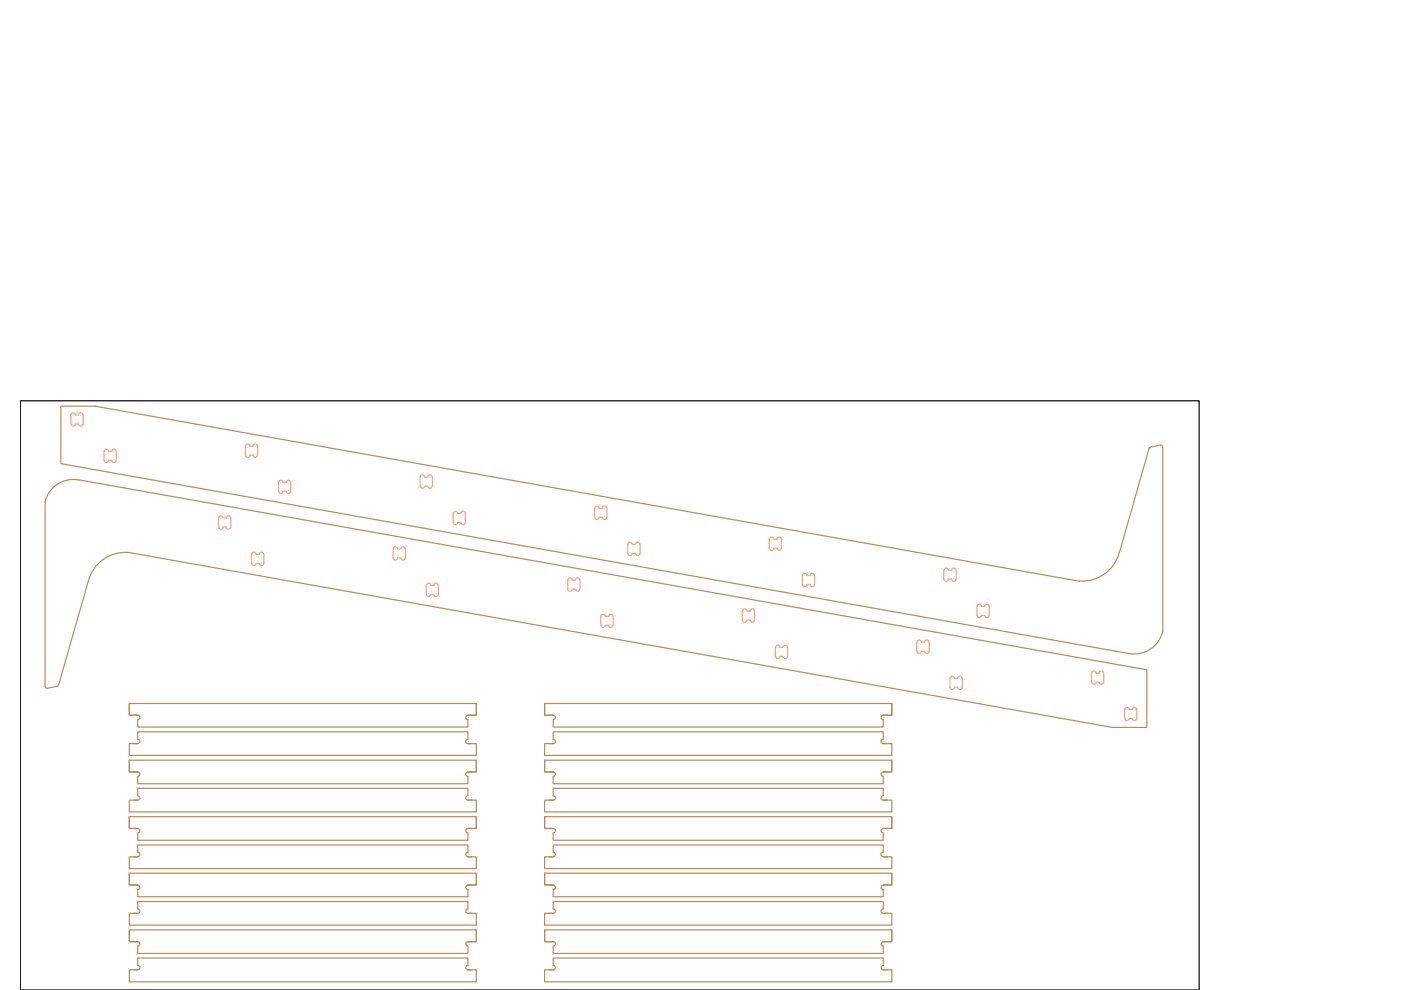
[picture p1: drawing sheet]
<svg xmlns="http://www.w3.org/2000/svg" width="297mm" height="210mm" viewBox="0 0 297 210" stroke-linecap="round" stroke-linejoin="round" font-family="sans-serif">
<!-- layer: Livello 1 -->
<g fill="none" stroke="#b88a5c" stroke-width=".25">
<path d="M244 94.8l2.1-.4h.2l.2 .4M244 94.8l-.4 .3-6.3 22.1M246.5 94.8v39.1a6.2 6.2 0 0 1-7.1 4.7l-226.5-40.3v-12.1l7.3-.1 208.7 37.1M16.7 101.8a6.1 6.1 0 0 0-7.2 4.6l.1 39.1 .2 .4h.2l2.1-.4 .3-.3M16.7 101.7l226.4 40.3v12.1l-7.2 .1-208.8-37.1M27.1 117.1a8.1 8.1 0 0 0-8.4 6.1l-6.3 22M237.3 117.1a8.1 8.1 0 0 1-8.4 6.1M28.3 151.7h.9M28.3 157.7h.9M29.2 151.7a.49 .49 0 0 1 .5 .4 .49 .49 0 0 1-.5 .5v1.5h70v-1.5a.49 .49 0 0 1-.5-.5 .49 .49 0 0 1 .5-.4M29.2 157.7h-1.8v2.5h73.6v-2.5h-1.8M29.2 156.7a.47 .47 0 0 1 .5 .5 .47 .47 0 0 1-.5 .5"/>
<path d="M29.2 156.7v-1.5h70v1.5M99.2 156.7a.47 .47 0 0 0-.5 .5 .47 .47 0 0 0 .5 .5M99.2 151.7h.9M99.2 157.7h.9M99.2 151.7h1.8v-2.5h-73.6v2.5h1.8M101 149.2v2.5h-1.8M116.4 151.7h.9M116.4 157.7h.9M117.3 156.7v-1.5h70v1.5M117.3 151.7a.49 .49 0 0 1 .5 .4 .49 .49 0 0 1-.5 .5v1.5h70v-1.5a.49 .49 0 0 1-.5-.5 .49 .49 0 0 1 .5-.4M117.3 157.7h-1.8v2.5h73.6v-2.5h-1.8M117.3 156.7a.47 .47 0 0 1 .5 .5 .47 .47 0 0 1-.5 .5"/>
<path d="M187.3 156.7a.47 .47 0 0 0-.5 .5 .47 .47 0 0 0 .5 .5M187.3 151.7h.9M187.3 157.7h.9M187.3 151.7h1.8v-2.5h-73.6v2.5h1.8M189.1 149.2v2.5h-1.8M28.3 175.7h.9M28.3 163.7h.9M28.3 169.6h.9M29.2 175.7a.49 .49 0 0 1 .5 .4 .49 .49 0 0 1-.5 .5v1.6h70v-1.6a.49 .49 0 0 1-.5-.5 .49 .49 0 0 1 .5-.4M29.2 163.7a.47 .47 0 0 1 .5 .4 .47 .47 0 0 1-.5 .5v1.6h70v-1.6a.47 .47 0 0 1-.5-.5 .47 .47 0 0 1 .5-.4M29.2 169.6a.47 .47 0 0 0 .5-.4 .47 .47 0 0 0-.5-.5v-1.6h70v1.6a.47 .47 0 0 0-.5 .5 .47 .47 0 0 0 .5 .4M29.2 169.6h-1.8v2.5h73.6v-2.5h-1.8"/>
<path d="M99.2 175.7h.9M99.2 163.7h.9M99.2 169.6h.9M99.2 175.7h1.8v-2.5h-73.6v2.5h1.8M99.2 163.7h1.8v-2.5h-73.6v2.5h1.8M101 173.2v2.5h-1.8M101 161.2v2.5h-1.8M116.4 175.7h.9M116.4 163.7h.9M116.4 169.6h.9M117.3 175.7a.49 .49 0 0 1 .5 .4 .49 .49 0 0 1-.5 .5v1.6h70v-1.6a.49 .49 0 0 1-.5-.5 .49 .49 0 0 1 .5-.4M117.3 163.7a.47 .47 0 0 1 .5 .4 .47 .47 0 0 1-.5 .5v1.6h70v-1.6a.47 .47 0 0 1-.5-.5 .47 .47 0 0 1 .5-.4"/>
<path d="M117.3 169.6a.47 .47 0 0 0 .5-.4 .47 .47 0 0 0-.5-.5v-1.6h70v1.6a.47 .47 0 0 0-.5 .5 .47 .47 0 0 0 .5 .4M117.3 169.6h-1.8v2.5h73.6v-2.5h-1.8M187.3 175.7h.9M187.3 163.7h.9M187.3 169.6h.9M187.3 175.7h1.8v-2.5h-73.6v2.5h1.8M187.3 163.7h1.8v-2.5h-73.6v2.5h1.8M189.1 173.2v2.5h-1.8M189.1 161.2v2.5h-1.8M28.3 199.7h.9M28.3 193.6h.9M28.3 181.7h.9"/>
<path d="M29.2 193.6h-1.8v2.5h73.6v-2.5h-1.8M29.2 181.6a.47 .47 0 0 0 .5-.4 .47 .47 0 0 0-.5-.5v-1.5h70v1.5a.47 .47 0 0 0-.5 .5 .47 .47 0 0 0 .5 .4M29.2 181.7h-1.8v2.5h73.6v-2.5h-1.8M29.2 199.7a.47 .47 0 0 1 .5 .4 .47 .47 0 0 1-.5 .5v1.6h70v-1.6a.47 .47 0 0 1-.5-.5 .47 .47 0 0 1 .5-.4M29.2 187.7a.47 .47 0 0 1 .5 .4 .47 .47 0 0 1-.5 .5v1.5h70v-1.5a.47 .47 0 0 1-.5-.5 .47 .47 0 0 1 .5-.4M29.2 193.6a.47 .47 0 0 0 .5-.4 .47 .47 0 0 0-.5-.5v-1.6h70v1.6a.47 .47 0 0 0-.5 .5 .47 .47 0 0 0 .5 .4M99.2 199.7h.9M99.2 187.6h.9M99.2 193.6h.9M99.2 181.7h.9M99.2 199.7h1.8v-2.5h-73.6v2.5h1.8M99.2 187.6h1.8v-2.5h-73.6v2.5h1.8h-.9"/>
<path d="M101 197.2v2.5h-1.8M101 185.1v2.5h-1.8M116.4 199.7h.9M116.4 193.6h.9M116.4 181.7h.9M117.3 199.7a.47 .47 0 0 1 .5 .4 .47 .47 0 0 1-.5 .5v1.6h70v-1.6a.47 .47 0 0 1-.5-.5 .47 .47 0 0 1 .5-.4M117.3 187.7a.47 .47 0 0 1 .5 .4 .47 .47 0 0 1-.5 .5v1.5h70v-1.5a.47 .47 0 0 1-.5-.5 .47 .47 0 0 1 .5-.4M117.3 193.6a.47 .47 0 0 0 .5-.4 .47 .47 0 0 0-.5-.5v-1.6h70v1.6a.47 .47 0 0 0-.5 .5 .47 .47 0 0 0 .5 .4M117.3 193.6h-1.8v2.5h73.6v-2.5h-1.8M117.3 181.6a.47 .47 0 0 0 .5-.4 .47 .47 0 0 0-.5-.5v-1.5h70v1.5a.47 .47 0 0 0-.5 .5 .47 .47 0 0 0 .5 .4M117.3 181.7h-1.8v2.5h73.6v-2.5h-1.8M187.3 199.7h.9"/>
<path d="M187.3 187.6h.9M187.3 193.6h.9M187.3 181.7h.9M187.3 199.7h1.8v-2.5h-73.6v2.5h1.8M187.3 187.6h1.8v-2.5h-73.6v2.5h1.8h-.9M189.1 197.2v2.5h-1.8M189.1 185.1v2.5h-1.8M28.3 205.6h.9M29.2 205.6h-1.8v2.6h73.6v-2.6h-1.8M29.2 205.6a.47 .47 0 0 0 .5-.4 .47 .47 0 0 0-.5-.5v-1.6h70v1.6a.47 .47 0 0 0-.5 .5 .47 .47 0 0 0 .5 .4M99.2 205.6h.9M116.4 205.6h.9"/>
<path d="M117.3 205.6a.47 .47 0 0 0 .5-.4 .47 .47 0 0 0-.5-.5v-1.6h70v1.6a.47 .47 0 0 0-.5 .5 .47 .47 0 0 0 .5 .4M117.3 205.6h-1.8v2.6h73.6v-2.6h-1.8M187.3 205.6h.9"/>
</g>
<path d="M4.3 85h249.9v124.9h-249.9z" fill="none" stroke="#000" stroke-width=".25"/>
<g fill="none" stroke="#ff9f7f" stroke-width=".25">
<path d="M15 88v1.9M15.1 88a.49 .49 0 0 1 .4-.5 .49 .49 0 0 1 .5 .5h.7a.47 .47 0 0 1 .4-.5 .47 .47 0 0 1 .5 .5M15.1 89.9a.49 .49 0 0 0 .4 .5 .49 .49 0 0 0 .5-.5h.7a.47 .47 0 0 0 .4 .5 .47 .47 0 0 0 .5-.5M17.6 88v1.9M22 95.7v1.9M22.1 97.6a.47 .47 0 0 0 .4 .5 .47 .47 0 0 0 .5-.5M22.1 95.7a.47 .47 0 0 1 .4-.5 .47 .47 0 0 1 .5 .5M23.1 95.7h.6M23.1 97.6h.6M23.7 95.7a.47 .47 0 0 1 .5-.5 .47 .47 0 0 1 .4 .5v1.9a.47 .47 0 0 1-.4 .5 .47 .47 0 0 1-.5-.5M52.1 94.6v1.9M52.1 94.6a.47 .47 0 0 1 .5-.5 .47 .47 0 0 1 .4 .5h.7a.47 .47 0 0 1 .4-.5 .47 .47 0 0 1 .5 .5"/>
<path d="M52.1 96.5a.47 .47 0 0 0 .5 .5 .47 .47 0 0 0 .4-.5h.7a.47 .47 0 0 0 .4 .5 .47 .47 0 0 0 .5-.5M54.6 94.6v1.9M46.3 109.8v1.9M46.4 111.7a.47 .47 0 0 0 .4 .5 .47 .47 0 0 0 .5-.5h.6a.47 .47 0 0 0 .5 .5 .47 .47 0 0 0 .5-.5M46.4 109.8a.47 .47 0 0 1 .4-.4 .47 .47 0 0 1 .5 .4h.6a.47 .47 0 0 1 .5-.4 .47 .47 0 0 1 .5 .4M48.9 109.8v1.9M53.3 117.5v1.9M53.4 119.4a.47 .47 0 0 0 .4 .5 .47 .47 0 0 0 .5-.5M53.4 117.5a.47 .47 0 0 1 .4-.4 .47 .47 0 0 1 .5 .4M54.3 119.4h.6M54.3 117.5h.6M55 119.4a.47 .47 0 0 0 .4 .5 .47 .47 0 0 0 .5-.5"/>
<path d="M55 117.5a.47 .47 0 0 1 .4-.4 .47 .47 0 0 1 .5 .4M56 117.5v1.9M59 102.3v1.9M59.1 104.2a.47 .47 0 0 0 .4 .4 .47 .47 0 0 0 .5-.4M59.1 102.3a.47 .47 0 0 1 .4-.5 .47 .47 0 0 1 .5 .5M60.1 102.3h.5M60.1 104.2h.5M60.7 102.3a.47 .47 0 0 1 .5-.5 .47 .47 0 0 1 .4 .5l.1 1.9a.49 .49 0 0 1-.5 .4 .49 .49 0 0 1-.5-.4M83.3 116.4v1.9M83.4 118.3a.47 .47 0 0 0 .4 .5 .47 .47 0 0 0 .5-.5h.6a.49 .49 0 0 0 .5 .5 .49 .49 0 0 0 .5-.5M83.4 116.4a.47 .47 0 0 1 .4-.5 .47 .47 0 0 1 .5 .5h.6a.49 .49 0 0 1 .5-.5 .49 .49 0 0 1 .5 .5M86 116.4v1.9"/>
<path d="M89.1 101.1v2M89.1 103.1a.47 .47 0 0 0 .5 .4 .47 .47 0 0 0 .4-.4h.7M89.1 101.1a.47 .47 0 0 1 .5-.4 .47 .47 0 0 1 .4 .4h.7M90.7 101.1a.47 .47 0 0 1 .5-.4 .47 .47 0 0 1 .4 .4M90.7 103.1a.47 .47 0 0 0 .5 .4 .47 .47 0 0 0 .4-.4M91.7 101.1v2M96.1 108.9v1.9M96.1 110.8a.47 .47 0 0 0 .5 .4 .47 .47 0 0 0 .5-.4M96.1 108.9a.47 .47 0 0 1 .5-.5 .47 .47 0 0 1 .5 .5M97.1 108.9h.6M97.1 110.8h.6M97.7 108.9a.47 .47 0 0 1 .5-.5 .47 .47 0 0 1 .5 .5v1.9a.47 .47 0 0 1-.5 .4 .47 .47 0 0 1-.5-.4"/>
<path d="M128.6 107.8a.47 .47 0 0 0-.4-.5 .47 .47 0 0 0-.5 .5h-.6a.49 .49 0 0 0-.5-.5 .49 .49 0 0 0-.5 .5v1.9a.47 .47 0 0 0 .5 .4 .47 .47 0 0 0 .4-.4h.7a.49 .49 0 0 0 .5 .4 .49 .49 0 0 0 .4-.4M128.7 107.8v1.9M133.1 115.4v1.9M133.1 117.3a.47 .47 0 0 0 .5 .5 .47 .47 0 0 0 .5-.5M133.1 115.4a.47 .47 0 0 1 .5-.5 .47 .47 0 0 1 .5 .5M134.1 115.4h.6M134.1 117.3h.6M134.7 117.3a.47 .47 0 0 0 .5 .5 .47 .47 0 0 0 .5-.5M134.7 115.4a.47 .47 0 0 1 .5-.5 .47 .47 0 0 1 .5 .5M135.7 115.4v1.9M163.1 114.3v1.9M163.1 114.3a.47 .47 0 0 1 .5-.5 .47 .47 0 0 1 .5 .5"/>
<path d="M163.1 116.2a.47 .47 0 0 0 .5 .5 .47 .47 0 0 0 .5-.5M164.1 114.3h.6M164.1 116.2h.6M164.7 114.3a.47 .47 0 0 1 .5-.5 .47 .47 0 0 1 .5 .5v1.9a.47 .47 0 0 1-.5 .5 .47 .47 0 0 1-.5-.5M90.4 124.1v1.9M90.4 126a.47 .47 0 0 0 .5 .5 .47 .47 0 0 0 .4-.5h.7a.47 .47 0 0 0 .4 .5 .47 .47 0 0 0 .5-.5M90.4 124.1a.47 .47 0 0 1 .5-.5 .47 .47 0 0 1 .4 .5h.7a.47 .47 0 0 1 .4-.5 .47 .47 0 0 1 .5 .5M92.9 124.1v1.9M121.3 123a.47 .47 0 0 0-.5-.5 .47 .47 0 0 0-.4 .5v1.9a.47 .47 0 0 0 .4 .5 .47 .47 0 0 0 .5-.5M121.4 124.9h.6a.47 .47 0 0 0 .5 .5 .47 .47 0 0 0 .4-.5M121.4 123h.6a.47 .47 0 0 1 .5-.5 .47 .47 0 0 1 .4 .5M123 123v1.9"/>
<path d="M127.4 130.7v1.9M127.4 130.7a.47 .47 0 0 1 .5-.5 .47 .47 0 0 1 .4 .5M127.4 132.6a.47 .47 0 0 0 .5 .4 .47 .47 0 0 0 .4-.4M128.4 132.6h.6M128.4 130.7h.6M129 130.7a.49 .49 0 0 1 .5-.5 .49 .49 0 0 1 .5 .5l-.1 1.9a.47 .47 0 0 1-.4 .4 .47 .47 0 0 1-.5-.4M157.4 129.6v1.9M157.4 129.6a.49 .49 0 0 1 .5-.5 .49 .49 0 0 1 .5 .5h.6a.47 .47 0 0 1 .5-.5 .47 .47 0 0 1 .5 .5v1.9a.49 .49 0 0 1-.5 .4 .49 .49 0 0 1-.5-.4h-.6a.47 .47 0 0 1-.5 .4 .47 .47 0 0 1-.5-.4M164.4 137.3v1.9M164.5 137.3a.47 .47 0 0 1 .4-.5 .47 .47 0 0 1 .5 .5h.6M164.5 139.2a.47 .47 0 0 0 .4 .4 .47 .47 0 0 0 .5-.4h.6M166 137.3a.49 .49 0 0 1 .5-.5 .49 .49 0 0 1 .5 .5l-.1 1.9a.47 .47 0 0 1-.4 .4 .47 .47 0 0 1-.5-.4"/>
<path d="M170.2 121.8a.47 .47 0 0 1 .6-.2 .47 .47 0 0 1 .3 .4h.6a.47 .47 0 0 1 .5-.4 .47 .47 0 0 1 .5 .4v1.9a.47 .47 0 0 1-.5 .5 .47 .47 0 0 1-.5-.5h-.6a.49 .49 0 0 1-.5 .5 .49 .49 0 0 1-.5-.5zM194.4 136.2v1.9M194.4 136.2a.47 .47 0 0 1 .5-.5 .47 .47 0 0 1 .5 .5h.6a.49 .49 0 0 1 .5-.5 .49 .49 0 0 1 .5 .5M194.4 138.1a.47 .47 0 0 0 .5 .4 .47 .47 0 0 0 .5-.4h.6a.49 .49 0 0 0 .5 .4 .49 .49 0 0 0 .5-.4M197 136.2v1.9M200.1 120.9v1.9M200.1 120.9a.47 .47 0 0 1 .5-.4 .47 .47 0 0 1 .5 .4M200.1 122.8a.47 .47 0 0 0 .5 .4 .47 .47 0 0 0 .5-.4M201.1 120.9h.6M201.1 122.8h.6M201.7 120.9a.47 .47 0 0 1 .5-.4 .47 .47 0 0 1 .5 .4M201.7 122.8a.47 .47 0 0 0 .5 .4 .47 .47 0 0 0 .5-.4"/>
<path d="M202.7 120.9v1.9M208.1 128.6a.47 .47 0 0 0-.5-.5 .47 .47 0 0 0-.4 .5l-.1 1.9a.49 .49 0 0 0 .5 .5 .49 .49 0 0 0 .5-.5M208.1 128.6h.6M208.1 130.5h.6M208.8 128.6a.47 .47 0 0 1 .4-.5 .47 .47 0 0 1 .5 .5M208.8 130.5a.47 .47 0 0 0 .4 .5 .47 .47 0 0 0 .5-.5M209.7 128.6v1.9M201.4 143.8v1.9M201.5 143.8a.47 .47 0 0 1 .4-.4 .47 .47 0 0 1 .5 .4M201.5 145.7a.47 .47 0 0 0 .4 .5 .47 .47 0 0 0 .5-.5M202.4 145.7h.6M202.4 143.8h.6"/>
<path d="M203.1 143.8a.49 .49 0 0 1 .4-.4 .49 .49 0 0 1 .5 .4v1.9a.47 .47 0 0 1-.5 .5 .47 .47 0 0 1-.4-.5M231.4 142.7v1.9M231.5 142.7a.47 .47 0 0 1 .4-.4 .47 .47 0 0 1 .5 .4h.6a.47 .47 0 0 1 .5-.4 .47 .47 0 0 1 .5 .4M231.5 144.6a.47 .47 0 0 0 .4 .5 .47 .47 0 0 0 .5-.5h.6a.47 .47 0 0 0 .5 .5 .47 .47 0 0 0 .5-.5M234 142.7v1.9M239.4 150.4a.47 .47 0 0 0-.5-.4 .47 .47 0 0 0-.5 .4v1.9a.47 .47 0 0 0 .5 .5 .47 .47 0 0 0 .5-.5M239.4 152.3h.6M239.4 150.4h.6M240.1 150.4a.49 .49 0 0 1 .4-.4 .49 .49 0 0 1 .5 .4v1.9a.47 .47 0 0 1-.5 .5 .47 .47 0 0 1-.4-.5"/>
</g>
</svg>
